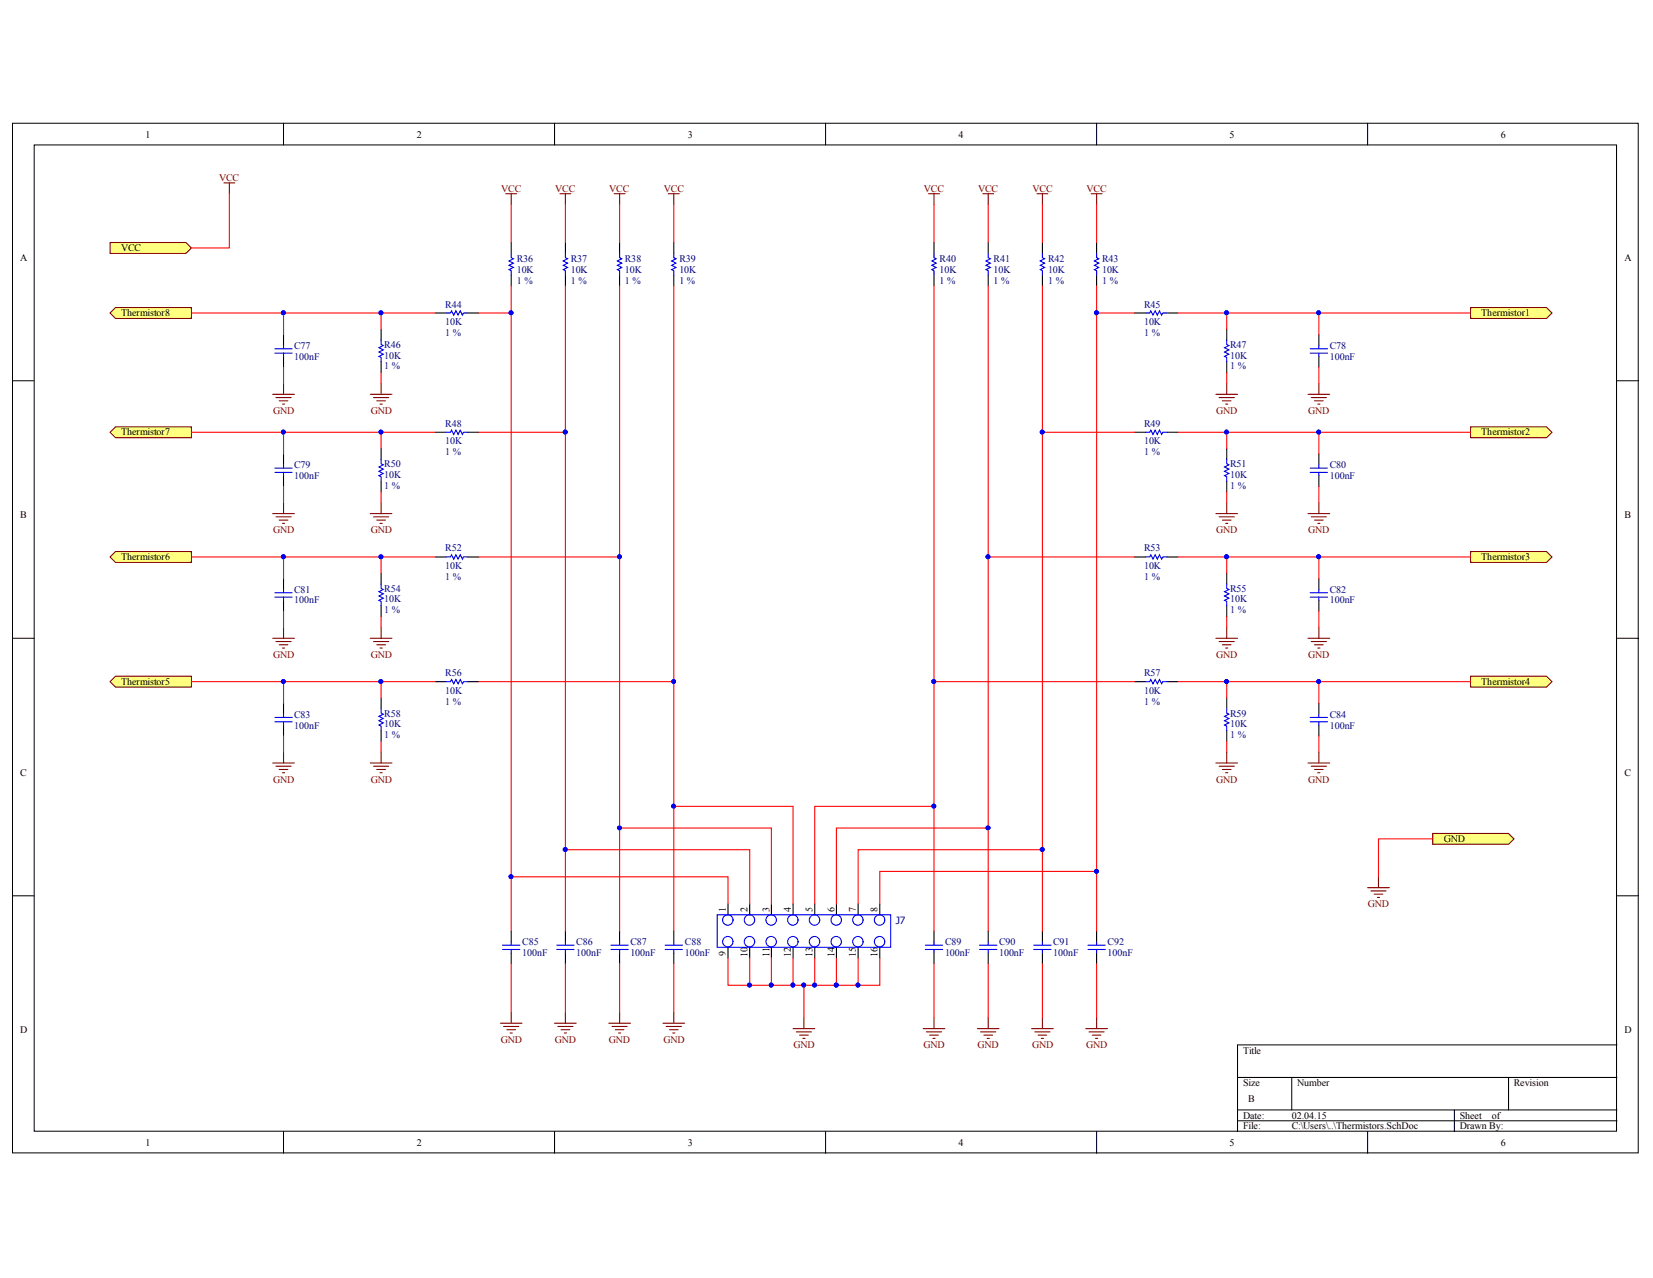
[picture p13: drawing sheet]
<svg xmlns="http://www.w3.org/2000/svg" width="279mm" height="216mm" viewBox="0 0 279 216" stroke-linecap="round" stroke-linejoin="round" font-family="sans-serif">
<defs><g id="words">
<g font-size="1.7">
<text x="24.6" y="23.2">1</text>
<text x="70.4" y="23.2">2</text>
<text x="116.3" y="23.2">3</text>
<text x="162" y="23.2">4</text>
<text x="207.8" y="23.2">5</text>
<text x="253.7" y="23.2">6</text>
<text x="3.4" y="44">A</text>
<text x="20.5" y="42.4">VCC</text>
<text x="274.6" y="44">A</text>
<text x="20.5" y="53.4">Thermistor8</text>
<text x="250.4" y="53.4">Thermistor1</text>
<text x="20.5" y="73.5">Thermistor7</text>
<text x="250.4" y="73.5">Thermistor2</text>
<text x="3.4" y="87.6">B</text>
<text x="274.6" y="87.6">B</text>
<text x="20.5" y="94.7">Thermistor6</text>
<text x="250.4" y="94.7">Thermistor3</text>
<text x="20.5" y="115.7">Thermistor5</text>
<text x="250.4" y="115.7">Thermistor4</text>
<text x="3.4" y="131">C</text>
<text x="274.6" y="131">C</text>
<text x="244" y="142.3">GND</text>
<text x="122.7" y="154" transform="rotate(-90 122.7 154)">1</text>
<text x="126.3" y="154" transform="rotate(-90 126.3 154)">2</text>
<text x="130.1" y="154" transform="rotate(-90 130.1 154)">3</text>
<text x="133.7" y="154" transform="rotate(-90 133.7 154)">4</text>
<text x="137.3" y="154" transform="rotate(-90 137.3 154)">5</text>
<text x="141" y="154" transform="rotate(-90 141 154)">6</text>
<text x="144.7" y="154" transform="rotate(-90 144.7 154)">7</text>
<text x="148.3" y="154" transform="rotate(-90 148.3 154)">8</text>
<text x="122.7" y="161.5" transform="rotate(-90 122.7 161.5)">9</text>
<text x="126.3" y="161.7" transform="rotate(-90 126.3 161.7)">10</text>
<text x="130.1" y="161.7" transform="rotate(-90 130.1 161.7)">11</text>
<text x="133.7" y="161.7" transform="rotate(-90 133.7 161.7)">12</text>
<text x="137.3" y="161.7" transform="rotate(-90 137.3 161.7)">13</text>
<text x="141" y="161.7" transform="rotate(-90 141 161.7)">14</text>
<text x="144.7" y="161.7" transform="rotate(-90 144.7 161.7)">15</text>
<text x="148.3" y="161.7" transform="rotate(-90 148.3 161.7)">16</text>
<text x="3.4" y="174.6">D</text>
<text x="210.1" y="178">Title</text>
<text x="274.6" y="174.6">D</text>
<text x="210.1" y="183.5">Size</text>
<text x="219.3" y="183.5">Number</text>
<text x="255.9" y="183.5">Revision</text>
<text x="210.1" y="189">Date:</text>
<text x="210.1" y="190.8">File:</text>
<text x="211" y="186.2">B</text>
<text x="218.3" y="189">02.04.15</text>
<text x="218.3" y="190.8">C:\Users\..\Thermistors.SchDoc</text>
<text x="246.7" y="189">Sheet</text>
<text x="246.7" y="190.8">Drawn By:</text>
<text x="252.2" y="189">of</text>
<text x="24.6" y="193.6">1</text>
<text x="70.4" y="193.6">2</text>
<text x="116.3" y="193.6">3</text>
<text x="162" y="193.6">4</text>
<text x="207.8" y="193.6">5</text>
<text x="253.7" y="193.6">6</text>
</g>
<g font-size="1.7" fill="#800000">
<text x="37" y="30.5">VCC</text>
<text x="84.7" y="32.4">VCC</text>
<text x="93.9" y="32.4">VCC</text>
<text x="103" y="32.4">VCC</text>
<text x="112.2" y="32.4">VCC</text>
<text x="156.2" y="32.4">VCC</text>
<text x="165.3" y="32.4">VCC</text>
<text x="174.5" y="32.4">VCC</text>
<text x="183.7" y="32.4">VCC</text>
<text x="46.2" y="69.9">GND</text>
<text x="62.7" y="69.9">GND</text>
<text x="205.6" y="69.9">GND</text>
<text x="221.1" y="69.9">GND</text>
<text x="46.2" y="90.1">GND</text>
<text x="62.7" y="90.1">GND</text>
<text x="205.6" y="90.1">GND</text>
<text x="221.1" y="90.1">GND</text>
<text x="46.2" y="111.2">GND</text>
<text x="62.7" y="111.2">GND</text>
<text x="205.6" y="111.2">GND</text>
<text x="221.1" y="111.2">GND</text>
<text x="46.2" y="132.2">GND</text>
<text x="62.7" y="132.2">GND</text>
<text x="205.6" y="132.2">GND</text>
<text x="221.1" y="132.2">GND</text>
<text x="231.2" y="153.3">GND</text>
<text x="84.6" y="176.2">GND</text>
<text x="93.8" y="176.2">GND</text>
<text x="102.9" y="176.2">GND</text>
<text x="112.1" y="176.2">GND</text>
<text x="134.1" y="177.1">GND</text>
<text x="156.1" y="177.1">GND</text>
<text x="165.2" y="177.1">GND</text>
<text x="174.4" y="177.1">GND</text>
<text x="183.6" y="177.1">GND</text>
</g>
<g font-size="1.7" fill="#000080">
<text x="87.3" y="46.1">10K</text>
<text x="87.3" y="47.9">1 %</text>
<text x="87.3" y="44.3">R36</text>
<text x="96.5" y="46.1">10K</text>
<text x="96.5" y="47.9">1 %</text>
<text x="96.5" y="44.3">R37</text>
<text x="105.6" y="46.1">10K</text>
<text x="105.6" y="47.9">1 %</text>
<text x="105.6" y="44.3">R38</text>
<text x="114.8" y="46.1">10K</text>
<text x="114.8" y="47.9">1 %</text>
<text x="114.8" y="44.3">R39</text>
<text x="158.8" y="46.1">10K</text>
<text x="158.8" y="47.9">1 %</text>
<text x="158.8" y="44.3">R40</text>
<text x="167.9" y="46.1">10K</text>
<text x="167.9" y="47.9">1 %</text>
<text x="167.9" y="44.3">R41</text>
<text x="177.1" y="46.1">10K</text>
<text x="177.1" y="47.9">1 %</text>
<text x="177.1" y="44.3">R42</text>
<text x="186.3" y="46.1">10K</text>
<text x="186.3" y="47.9">1 %</text>
<text x="186.3" y="44.3">R43</text>
<text x="75.3" y="52">R44</text>
<text x="193.4" y="52">R45</text>
<text x="49.7" y="58.9">C77</text>
<text x="64.9" y="58.8">R46</text>
<text x="75.3" y="54.9">10K</text>
<text x="75.3" y="56.7">1 %</text>
<text x="193.4" y="54.9">10K</text>
<text x="193.4" y="56.7">1 %</text>
<text x="207.9" y="58.8">R47</text>
<text x="224.8" y="58.9">C78</text>
<text x="49.7" y="60.8">100nF</text>
<text x="64.9" y="60.6">10K</text>
<text x="64.9" y="62.4">1 %</text>
<text x="207.9" y="60.6">10K</text>
<text x="207.9" y="62.4">1 %</text>
<text x="224.8" y="60.8">100nF</text>
<text x="75.3" y="75.1">10K</text>
<text x="75.3" y="76.9">1 %</text>
<text x="75.3" y="72.1">R48</text>
<text x="193.4" y="75.1">10K</text>
<text x="193.4" y="76.9">1 %</text>
<text x="193.4" y="72.1">R49</text>
<text x="49.7" y="80.9">100nF</text>
<text x="49.7" y="79.1">C79</text>
<text x="64.9" y="80.7">10K</text>
<text x="64.9" y="82.6">1 %</text>
<text x="64.9" y="78.9">R50</text>
<text x="207.9" y="80.7">10K</text>
<text x="207.9" y="82.6">1 %</text>
<text x="207.9" y="78.9">R51</text>
<text x="224.8" y="80.9">100nF</text>
<text x="224.8" y="79.1">C80</text>
<text x="75.3" y="93.2">R52</text>
<text x="193.4" y="93.2">R53</text>
<text x="49.7" y="101.9">100nF</text>
<text x="49.7" y="100.2">C81</text>
<text x="64.9" y="101.8">10K</text>
<text x="64.9" y="100">R54</text>
<text x="75.3" y="96.1">10K</text>
<text x="75.3" y="98">1 %</text>
<text x="193.4" y="96.1">10K</text>
<text x="193.4" y="98">1 %</text>
<text x="207.9" y="101.8">10K</text>
<text x="207.9" y="100">R55</text>
<text x="224.8" y="101.9">100nF</text>
<text x="224.8" y="100.2">C82</text>
<text x="64.9" y="103.6">1 %</text>
<text x="207.9" y="103.6">1 %</text>
<text x="75.3" y="117.2">10K</text>
<text x="75.3" y="119">1 %</text>
<text x="75.3" y="114.3">R56</text>
<text x="193.4" y="117.2">10K</text>
<text x="193.4" y="119">1 %</text>
<text x="193.4" y="114.3">R57</text>
<text x="49.7" y="123.1">100nF</text>
<text x="49.7" y="121.2">C83</text>
<text x="64.9" y="122.8">10K</text>
<text x="64.9" y="124.7">1 %</text>
<text x="64.9" y="121">R58</text>
<text x="207.9" y="122.8">10K</text>
<text x="207.9" y="124.7">1 %</text>
<text x="207.9" y="121">R59</text>
<text x="224.8" y="123.1">100nF</text>
<text x="224.8" y="121.2">C84</text>
<text x="88.3" y="161.5">100nF</text>
<text x="88.3" y="159.7">C85</text>
<text x="97.4" y="161.5">100nF</text>
<text x="97.4" y="159.7">C86</text>
<text x="106.5" y="161.5">100nF</text>
<text x="106.5" y="159.7">C87</text>
<text x="115.8" y="161.5">100nF</text>
<text x="115.8" y="159.7">C88</text>
<text x="151.4" y="156">J7</text>
<text x="159.7" y="161.5">100nF</text>
<text x="159.7" y="159.7">C89</text>
<text x="168.9" y="161.5">100nF</text>
<text x="168.9" y="159.7">C90</text>
<text x="178" y="161.5">100nF</text>
<text x="178" y="159.7">C91</text>
<text x="187.2" y="161.5">100nF</text>
<text x="187.2" y="159.7">C92</text>
</g>
</g></defs>
<g fill="#fff" stroke="#000" stroke-width=".17">
<path d="M2.1 20.8h274.8v174h-274.8z"/>
<path d="M5.8 24.5h267.4v166.6h-267.4z"/>
</g>
<g fill="none" stroke="#000" stroke-width=".17">
<path d="M47.9 20.8v3.7M93.7 20.8v3.7M139.5 20.8v3.7M185.4 20.8v3.7M231.2 20.8v3.7M2.1 64.3h3.7M273.3 64.3h3.7M2.1 107.8h3.7M273.3 107.8h3.7M2.1 151.3h3.7M273.3 151.3h3.7M273.3 176.5h-64.1v14.7"/>
<path d="M47.9 191.2v3.6M93.7 191.2v3.6M139.5 191.2v3.6M185.4 191.2v3.6M209.2 182h64.1M209.2 187.5h64.1M209.2 189.3h64.1M218.3 182v5.5M231.2 191.2v3.6M245.8 187.5v3.7M255 182v5.5"/>
</g>
<g fill="none" stroke="#000" stroke-width=".18">
<path d="M185.4 41v1.8M185.4 46.5v1.8M123.1 152.7v1.8M126.7 152.7v1.8M130.4 152.7v1.8M134 152.7v1.8M137.7 152.7v1.8M141.4 152.7v1.8M145 152.7v1.8M148.7 152.7v1.8M123.1 160v1.9M126.7 160v1.9"/>
<path d="M130.4 160v1.9M134 160v1.9M137.7 160v1.9M141.4 160v1.9M145 160v1.9M148.7 160v1.9"/>
</g>
<g fill="none" stroke="#00f" stroke-width=".18">
<path d="M185.4 42.8v.7l.3 .2-.7 .4 .7 .4-.7 .3 .7 .4-.7 .4 .4 .1v.8M121.2 154.5h29.3v5.5h-29.3z"/>
<circle cx="123" cy="159.1" r=".88"/>
<circle cx="123" cy="155.4" r=".88"/>
<circle cx="126.7" cy="159.1" r=".88"/>
<circle cx="126.7" cy="155.4" r=".88"/>
<circle cx="130.3" cy="159.1" r=".88"/>
<circle cx="130.3" cy="155.4" r=".88"/>
<circle cx="134" cy="159.1" r=".88"/>
<circle cx="134" cy="155.4" r=".88"/>
<circle cx="137.7" cy="159.1" r=".88"/>
<circle cx="137.7" cy="155.4" r=".88"/>
<circle cx="141.3" cy="159.1" r=".88"/>
<circle cx="141.3" cy="155.4" r=".88"/>
<circle cx="145" cy="159.1" r=".88"/>
<circle cx="145" cy="155.4" r=".88"/>
<circle cx="148.7" cy="159.1" r=".88"/>
<circle cx="148.7" cy="155.4" r=".88"/>
</g>
<path d="M184.4 32.7h1.9M185.4 32.7v1.9M134 173.8h3.7M134.6 174.3h2.6M135.1 174.9h1.5M135.7 175.4h.4M135.9 171.9v1.9" fill="none" stroke="#800000" stroke-width=".18"/>
<path d="M248.6 52h12.8l.9 .9-.9 .9h-12.8z" fill-rule="evenodd" fill="#ffff80" stroke="#800000" stroke-width=".18"/>
<path d="M175.3 32.7h1.8M176.2 32.7v1.9" fill="none" stroke="#800000" stroke-width=".18"/>
<path d="M176.2 41v1.8M176.2 46.5v1.8" fill="none" stroke="#000" stroke-width=".18"/>
<path d="M176.2 42.8v.7l.4 .2-.8 .4 .8 .4-.8 .3 .8 .4-.8 .4 .4 .1v.8" fill="none" stroke="#00f" stroke-width=".18"/>
<path d="M248.6 72.1h12.8l.9 .9-.9 .9h-12.8z" fill-rule="evenodd" fill="#ffff80" stroke="#800000" stroke-width=".18"/>
<path d="M166.1 32.7h1.8M167 32.7v1.9" fill="none" stroke="#800000" stroke-width=".18"/>
<path d="M167 41v1.8M167 46.5v1.8" fill="none" stroke="#000" stroke-width=".18"/>
<path d="M167 42.8v.7l.4 .2-.7 .4 .7 .4-.7 .3 .7 .4-.7 .4 .3 .1v.8" fill="none" stroke="#00f" stroke-width=".18"/>
<path d="M248.6 93.2h12.8l.9 .9-.9 .9h-12.8z" fill-rule="evenodd" fill="#ffff80" stroke="#800000" stroke-width=".18"/>
<path d="M157 32.7h1.8M157.9 32.7v1.9" fill="none" stroke="#800000" stroke-width=".18"/>
<path d="M157.9 41v1.8M157.9 46.5v1.8" fill="none" stroke="#000" stroke-width=".18"/>
<path d="M157.9 42.8v.7l.3 .2-.7 .4 .7 .4-.7 .3 .7 .4-.7 .4 .4 .1v.8" fill="none" stroke="#00f" stroke-width=".18"/>
<path d="M248.6 114.2h12.8l.9 1-.9 .9h-12.8z" fill-rule="evenodd" fill="#ffff80" stroke="#800000" stroke-width=".18"/>
<path d="M113 32.7h1.8M113.9 32.7v1.9" fill="none" stroke="#800000" stroke-width=".18"/>
<path d="M113.9 41v1.8M113.9 46.5v1.8" fill="none" stroke="#000" stroke-width=".18"/>
<path d="M113.9 42.8v.7l.4 .2-.8 .4 .8 .4-.8 .3 .8 .4-.8 .4 .4 .1v.8" fill="none" stroke="#00f" stroke-width=".18"/>
<path d="M18.6 115.2l.9-1h12.8v1.9h-12.8z" fill-rule="evenodd" fill="#ffff80" stroke="#800000" stroke-width=".18"/>
<path d="M103.8 32.7h1.8M104.7 32.7v1.9" fill="none" stroke="#800000" stroke-width=".18"/>
<path d="M104.7 41v1.8M104.7 46.5v1.8" fill="none" stroke="#000" stroke-width=".18"/>
<path d="M104.7 42.8v.7l.4 .2-.7 .4 .7 .4-.7 .3 .7 .4-.7 .4 .3 .1v.8" fill="none" stroke="#00f" stroke-width=".18"/>
<path d="M18.6 94.1l.9-.9h12.8v1.8h-12.8z" fill-rule="evenodd" fill="#ffff80" stroke="#800000" stroke-width=".18"/>
<path d="M94.7 32.7h1.8M95.6 32.7v1.9" fill="none" stroke="#800000" stroke-width=".18"/>
<path d="M95.6 41v1.8M95.6 46.5v1.8" fill="none" stroke="#000" stroke-width=".18"/>
<path d="M95.6 42.8v.7l.3 .2-.7 .4 .7 .4-.7 .3 .7 .4-.7 .4 .4 .1v.8" fill="none" stroke="#00f" stroke-width=".18"/>
<path d="M18.6 73l.9-.9h12.8v1.8h-12.8z" fill-rule="evenodd" fill="#ffff80" stroke="#800000" stroke-width=".18"/>
<path d="M85.5 32.7h1.8M86.4 32.7v1.9" fill="none" stroke="#800000" stroke-width=".18"/>
<path d="M86.4 41v1.8M86.4 46.5v1.8" fill="none" stroke="#000" stroke-width=".18"/>
<path d="M86.4 42.8v.7l.4 .2-.8 .4 .8 .4-.8 .3 .8 .4-.8 .4 .4 .1v.8" fill="none" stroke="#00f" stroke-width=".18"/>
<path d="M18.6 52.9l.9-.9h12.8v1.8h-12.8z" fill-rule="evenodd" fill="#ffff80" stroke="#800000" stroke-width=".18"/>
<path d="M37.8 30.9h1.9M38.8 30.9v1.8M231.2 150h3.6M231.7 150.5h2.6M232.3 151.1h1.4M232.8 151.6h.4M233 148.1v1.9" fill="none" stroke="#800000" stroke-width=".18"/>
<g fill="#ffff80" stroke="#800000" stroke-width=".18">
<path d="M18.6 41h12.8l.9 .9-.9 .9h-12.8z" fill-rule="evenodd"/>
<path d="M242.2 140.8h12.8l.9 .9-.9 .9h-12.8z" fill-rule="evenodd"/>
</g>
<g fill="none" stroke="#000" stroke-width=".18">
<path d="M47.9 56.5v1.9M64.4 55.6v1.9M73.6 52.9h1.8M79.1 52.9h1.8M191.8 52.9h1.8M197.3 52.9h1.8M207.3 55.6v1.9M222.9 56.5v1.9M47.9 60.2v1.8M47.9 76.7v1.8M64.4 61.1v1.9M64.4 75.8v1.8"/>
<path d="M73.6 73h1.8M79.1 73h1.8M191.8 73h1.8M197.3 73h1.8M207.3 61.1v1.9M207.3 75.8v1.8M222.9 60.2v1.8M222.9 76.7v1.8M47.9 80.4v1.8M47.9 97.8v1.8M64.4 81.3v1.8M64.4 96.8v1.9"/>
<path d="M73.6 94.1h1.8M79.1 94.1h1.8M191.8 94.1h1.8M197.3 94.1h1.8M207.3 81.3v1.8M207.3 96.8v1.9M222.9 80.4v1.8M222.9 97.8v1.8M47.9 101.4v1.9M47.9 118.8v1.9M64.4 102.3v1.9M64.4 117.9v1.8"/>
<path d="M73.6 115.2h1.8M79.1 115.2h1.8M191.8 115.2h1.8M197.3 115.2h1.8M207.3 102.3v1.9M207.3 117.9v1.8M222.9 101.4v1.9M222.9 118.8v1.9M47.9 122.5v1.8M64.4 123.4v1.8M207.3 123.4v1.8M222.9 122.5v1.8"/>
<path d="M86.4 157.3v1.8M95.6 157.3v1.8M104.7 157.3v1.8M113.9 157.3v1.8M157.9 157.3v1.8M167 157.3v1.8M176.2 157.3v1.8M185.4 157.3v1.8M86.4 161v1.8M95.6 161v1.8M104.7 161v1.8M113.9 161v1.8"/>
<path d="M157.9 161v1.8M167 161v1.8M176.2 161v1.8M185.4 161v1.8"/>
</g>
<g fill="none" stroke="#00f" stroke-width=".18">
<path d="M46.5 58.9h2.9M46.5 59.7h2.9M47.9 58.4v.5M47.9 59.7v.5M64.4 57.5v.7l.4 .2-.8 .3 .8 .4-.8 .4 .8 .3-.8 .4 .4 .2v.7M75.4 52.9h.7l.2-.4 .4 .7 .4-.7 .3 .7 .4-.7 .4 .7 .1-.3h.8M193.6 52.9h.7l.2-.4 .4 .7 .4-.7 .3 .7 .4-.7 .4 .7 .1-.3h.8M207.3 57.5v.7l.4 .2-.7 .3 .7 .4-.7 .4 .7 .3-.7 .4 .3 .2v.7M221.5 58.9h2.9M221.5 59.7h2.9M222.9 58.4v.5M222.9 59.7v.5"/>
<path d="M46.5 79.1h2.9M46.5 79.8h2.9M47.9 78.5v.6M47.9 79.8v.6M64.4 77.6v.7l.4 .2-.8 .4 .8 .4-.8 .3 .8 .4-.8 .4 .4 .1v.8M75.4 73h.7l.2-.3 .4 .7 .4-.7 .3 .7 .4-.7 .4 .7 .1-.4h.8M193.6 73h.7l.2-.3 .4 .7 .4-.7 .3 .7 .4-.7 .4 .7 .1-.4h.8M207.3 77.6v.7l.4 .2-.7 .4 .7 .4-.7 .3 .7 .4-.7 .4 .3 .1v.8M221.5 79.1h2.9M221.5 79.8h2.9M222.9 78.5v.6M222.9 79.8v.6"/>
<path d="M47.9 99.6v.5M64.4 98.7v.7l.4 .2-.8 .4 .8 .3-.8 .4 .8 .4-.8 .3 .4 .2v.7M75.4 94.1h.7l.2-.4 .4 .8 .4-.8 .3 .8 .4-.8 .4 .8 .1-.4h.8M193.6 94.1h.7l.2-.4 .4 .8 .4-.8 .3 .8 .4-.8 .4 .8 .1-.4h.8M207.3 98.7v.7l.4 .2-.7 .4 .7 .3-.7 .4 .7 .4-.7 .3 .3 .2v.7M222.9 99.6v.5M46.5 100.1h2.9M46.5 100.9h2.9M47.9 100.9v.5M64.4 119.7v.8l.4 .2-.8 .3 .8 .4-.8 .4 .8 .3-.8 .4 .4 .2v.7M75.4 115.2h.7l.2-.4 .4 .7 .4-.7 .3 .7 .4-.7 .4 .7 .1-.3h.8M193.6 115.2h.7l.2-.4 .4 .7 .4-.7 .3 .7 .4-.7 .4 .7 .1-.3h.8"/>
<path d="M207.3 119.7v.8l.4 .2-.7 .3 .7 .4-.7 .4 .7 .3-.7 .4 .3 .2v.7M221.5 100.1h2.9M221.5 100.9h2.9M222.9 100.9v.5M46.5 121.2h2.9M46.5 121.9h2.9M47.9 120.7v.5M47.9 121.9v.6M221.5 121.2h2.9M221.5 121.9h2.9M222.9 120.7v.5M222.9 121.9v.6"/>
<path d="M84.9 159.7h3M86.4 159.1v.6M94.1 159.7h2.9M95.6 159.1v.6M103.3 159.7h2.9M104.7 159.1v.6M112.4 159.7h3M113.9 159.1v.6M156.4 159.7h2.9M157.9 159.1v.6M165.6 159.7h2.9M167 159.1v.6"/>
<path d="M174.7 159.7h3M176.2 159.1v.6M183.9 159.7h2.9M185.4 159.1v.6M84.9 160.4h3M86.4 160.4v.6M94.1 160.4h2.9M95.6 160.4v.6M103.3 160.4h2.9M104.7 160.4v.6M112.4 160.4h3M113.9 160.4v.6"/>
<path d="M156.4 160.4h2.9M157.9 160.4v.6M165.6 160.4h2.9M167 160.4v.6M174.7 160.4h3M176.2 160.4v.6M183.9 160.4h2.9M185.4 160.4v.6"/>
</g>
<g fill="none" stroke="#800000" stroke-width=".18">
<path d="M46.1 66.6h3.7M46.6 67.2h2.6M47.2 67.7h1.5M47.7 68.3h.4M47.9 64.8v1.8M62.6 66.6h3.6M63.1 67.2h2.6M63.7 67.7h1.4M64.2 68.3h.4M64.4 64.8v1.8M205.5 66.6h3.7M206.1 67.2h2.5"/>
<path d="M206.6 67.7h1.5M207.2 68.3h.3M207.3 64.8v1.8M221.1 66.6h3.7M221.6 67.2h2.6M222.2 67.7h1.5M222.7 68.3h.4M222.9 64.8v1.8M46.1 86.8h3.7M46.6 87.3h2.6M47.2 87.9h1.5M47.7 88.4h.4"/>
<path d="M47.9 84.9v1.9M62.6 86.8h3.6M63.1 87.3h2.6M63.7 87.9h1.4M64.2 88.4h.4M64.4 84.9v1.9M205.5 86.8h3.7M206.1 87.3h2.5M206.6 87.9h1.5M207.2 88.4h.3M207.3 84.9v1.9M221.1 86.8h3.7"/>
<path d="M221.6 87.3h2.6M222.2 87.9h1.5M222.7 88.4h.4M222.9 84.9v1.9M46.1 107.8h3.7M46.6 108.4h2.6M47.2 108.9h1.5M47.7 109.5h.4M47.9 106v1.8M62.6 107.8h3.6M63.1 108.4h2.6M63.7 108.9h1.4"/>
<path d="M64.2 109.5h.4M64.4 106v1.8M205.5 107.8h3.7M206.1 108.4h2.5M206.6 108.9h1.5M207.2 109.5h.3M207.3 106v1.8M221.1 107.8h3.7M221.6 108.4h2.6M222.2 108.9h1.5M222.7 109.5h.4M222.9 106v1.8"/>
<path d="M46.1 128.9h3.7M46.6 129.4h2.6M47.2 130h1.5M47.7 130.5h.4M47.9 127.1v1.8M62.6 128.9h3.6M63.1 129.4h2.6M63.7 130h1.4M64.2 130.5h.4M64.4 127.1v1.8M205.5 128.9h3.7M206.1 129.4h2.5"/>
<path d="M206.6 130h1.5M207.2 130.5h.3M207.3 127.1v1.8M221.1 128.9h3.7M221.6 129.4h2.6M222.2 130h1.5M222.7 130.5h.4M222.9 127.1v1.8M84.6 172.9h3.6M85.1 173.4h2.6M85.7 174h1.4M86.2 174.5h.4"/>
<path d="M86.4 171v1.9M93.7 172.9h3.7M94.3 173.4h2.6M94.8 174h1.5M95.4 174.5h.4M95.6 171v1.9M102.9 172.9h3.7M103.4 173.4h2.6M104 174h1.5M104.5 174.5h.4M104.7 171v1.9M112.1 172.9h3.6"/>
<path d="M112.6 173.4h2.6M113.2 174h1.4M113.7 174.5h.4M113.9 171v1.9M156 173.8h3.7M156.6 174.3h2.6M157.1 174.9h1.5M157.7 175.4h.4M157.9 171.9v1.9M165.2 173.8h3.7M165.7 174.3h2.6M166.3 174.9h1.5"/>
<path d="M166.8 175.4h.4M167 171.9v1.9M174.4 173.8h3.6M174.9 174.3h2.6M175.5 174.9h1.4M176 175.4h.4M176.2 171.9v1.9M183.5 173.8h3.7M184.1 174.3h2.5M184.6 174.9h1.5M185.2 175.4h.3M185.4 171.9v1.9"/>
</g>
<g fill="none" stroke="#f00" stroke-width=".18">
<path d="M38.8 32.7v9.2h-6.5M86.4 34.6v6.4M95.6 34.6v6.4M104.7 34.6v6.4M113.9 34.6v6.4M157.9 34.6v6.4M167 34.6v6.4M176.2 34.6v6.4M185.4 34.6v6.4M32.3 52.9h41.3M47.9 52.9v3.6M64.4 52.9v2.7"/>
<path d="M80.9 52.9h5.5M86.4 48.3v99.8h36.7v4.6M95.6 48.3v95.2M104.7 48.3v91.6h25.7v12.8M113.9 48.3v87.9h20.1v16.5M157.9 48.3v87.9h-20.2v16.5M167 48.3v91.6h-25.6v12.8M176.2 48.3v95.2h-31.2v9.2M185.4 48.3v98.9h-36.7v5.5M185.4 52.9h6.4M199.1 52.9h49.5M207.3 52.9v2.7"/>
<path d="M222.9 52.9v3.6M32.3 73h41.3M47.9 62v2.8M47.9 73v3.7M64.4 63v1.8M64.4 73v2.8M80.9 73h14.7M176.2 73h15.6M199.1 73h49.5M207.3 63v1.8M207.3 73v2.8M222.9 62v2.8"/>
<path d="M222.9 73v3.7M32.3 94.1h41.3M47.9 82.2v2.7M47.9 94.1v3.7M64.4 83.1v1.8M64.4 94.1v2.7M80.9 94.1h23.8M167 94.1h24.8M199.1 94.1h49.5M207.3 83.1v1.8M207.3 94.1v2.7M222.9 82.2v2.7"/>
<path d="M222.9 94.1v3.7M32.3 115.2h41.3M47.9 103.3v2.7M47.9 115.2v3.6M64.4 104.2v1.8M64.4 115.2v2.7M80.9 115.2h33M157.9 115.2h33.9M199.1 115.2h49.5M207.3 104.2v1.8M207.3 115.2v2.7M222.9 103.3v2.7"/>
<path d="M222.9 115.2v3.6M47.9 124.3v2.8M64.4 125.2v1.9M104.7 139.9v17.4M113.9 136.2v21.1M157.9 136.2v21.1M167 139.9v17.4M207.3 125.2v1.9M222.9 124.3v2.8M86.4 148.1v9.2M126.7 152.7v-9.2h-31.1v13.8M176.2 143.5v13.8"/>
<path d="M185.4 147.2v10.1M242.2 141.7h-9.2v6.4M86.4 162.8v8.2M95.6 162.8v8.2M104.7 162.8v8.2M113.9 162.8v8.2M123.1 161.9v4.5h14.6v-4.5M126.7 161.9v4.5M130.4 161.9v4.5M134 161.9v4.5M135.9 166.4v5.5M137.7 166.4h3.7"/>
<path d="M141.4 161.9v4.5M145 161.9v4.5M148.7 161.9v4.5h-7.3M157.9 162.8v9.1M167 162.8v9.1M176.2 162.8v9.1M185.4 162.8v9.1"/>
</g>
<g fill="#00f" stroke="#00f" stroke-width=".17">
<circle cx="126.7" cy="166.4" r=".33"/>
<circle cx="130.3" cy="166.4" r=".33"/>
<circle cx="134" cy="166.4" r=".33"/>
<circle cx="145" cy="166.4" r=".33"/>
<circle cx="141.3" cy="166.4" r=".33"/>
<circle cx="137.7" cy="166.4" r=".33"/>
<circle cx="135.8" cy="166.4" r=".33"/>
<circle cx="86.4" cy="148.1" r=".33"/>
<circle cx="95.5" cy="143.5" r=".33"/>
<circle cx="104.7" cy="139.9" r=".32"/>
<circle cx="167" cy="139.9" r=".33"/>
<circle cx="176.2" cy="143.5" r=".33"/>
<circle cx="185.3" cy="147.2" r=".33"/>
<circle cx="185.3" cy="52.8" r=".33"/>
<circle cx="176.2" cy="73" r=".33"/>
<circle cx="167" cy="94.1" r=".33"/>
<circle cx="157.8" cy="115.1" r=".33"/>
<circle cx="157.8" cy="136.2" r=".33"/>
<circle cx="207.3" cy="73" r=".33"/>
<circle cx="222.9" cy="73" r=".33"/>
<circle cx="222.9" cy="94.1" r=".33"/>
<circle cx="207.3" cy="94.1" r=".33"/>
<circle cx="222.9" cy="115.1" r=".33"/>
<circle cx="207.3" cy="115.1" r=".33"/>
<circle cx="95.5" cy="73" r=".33"/>
<circle cx="86.4" cy="52.8" r=".33"/>
<circle cx="104.7" cy="94.1" r=".33"/>
<circle cx="113.9" cy="115.1" r=".33"/>
<circle cx="113.9" cy="136.2" r=".33"/>
<circle cx="47.9" cy="73" r=".33"/>
<circle cx="64.4" cy="73" r=".33"/>
<circle cx="47.9" cy="94.1" r=".33"/>
<circle cx="64.4" cy="94.1" r=".33"/>
<circle cx="47.9" cy="115.1" r=".33"/>
<circle cx="64.4" cy="115.1" r=".33"/>
<circle cx="207.3" cy="52.8" r=".33"/>
<circle cx="222.9" cy="52.8" r=".33"/>
<circle cx="64.4" cy="52.8" r=".33"/>
<circle cx="47.9" cy="52.8" r=".33"/>
</g>
<use href="#words"/>
</svg>
